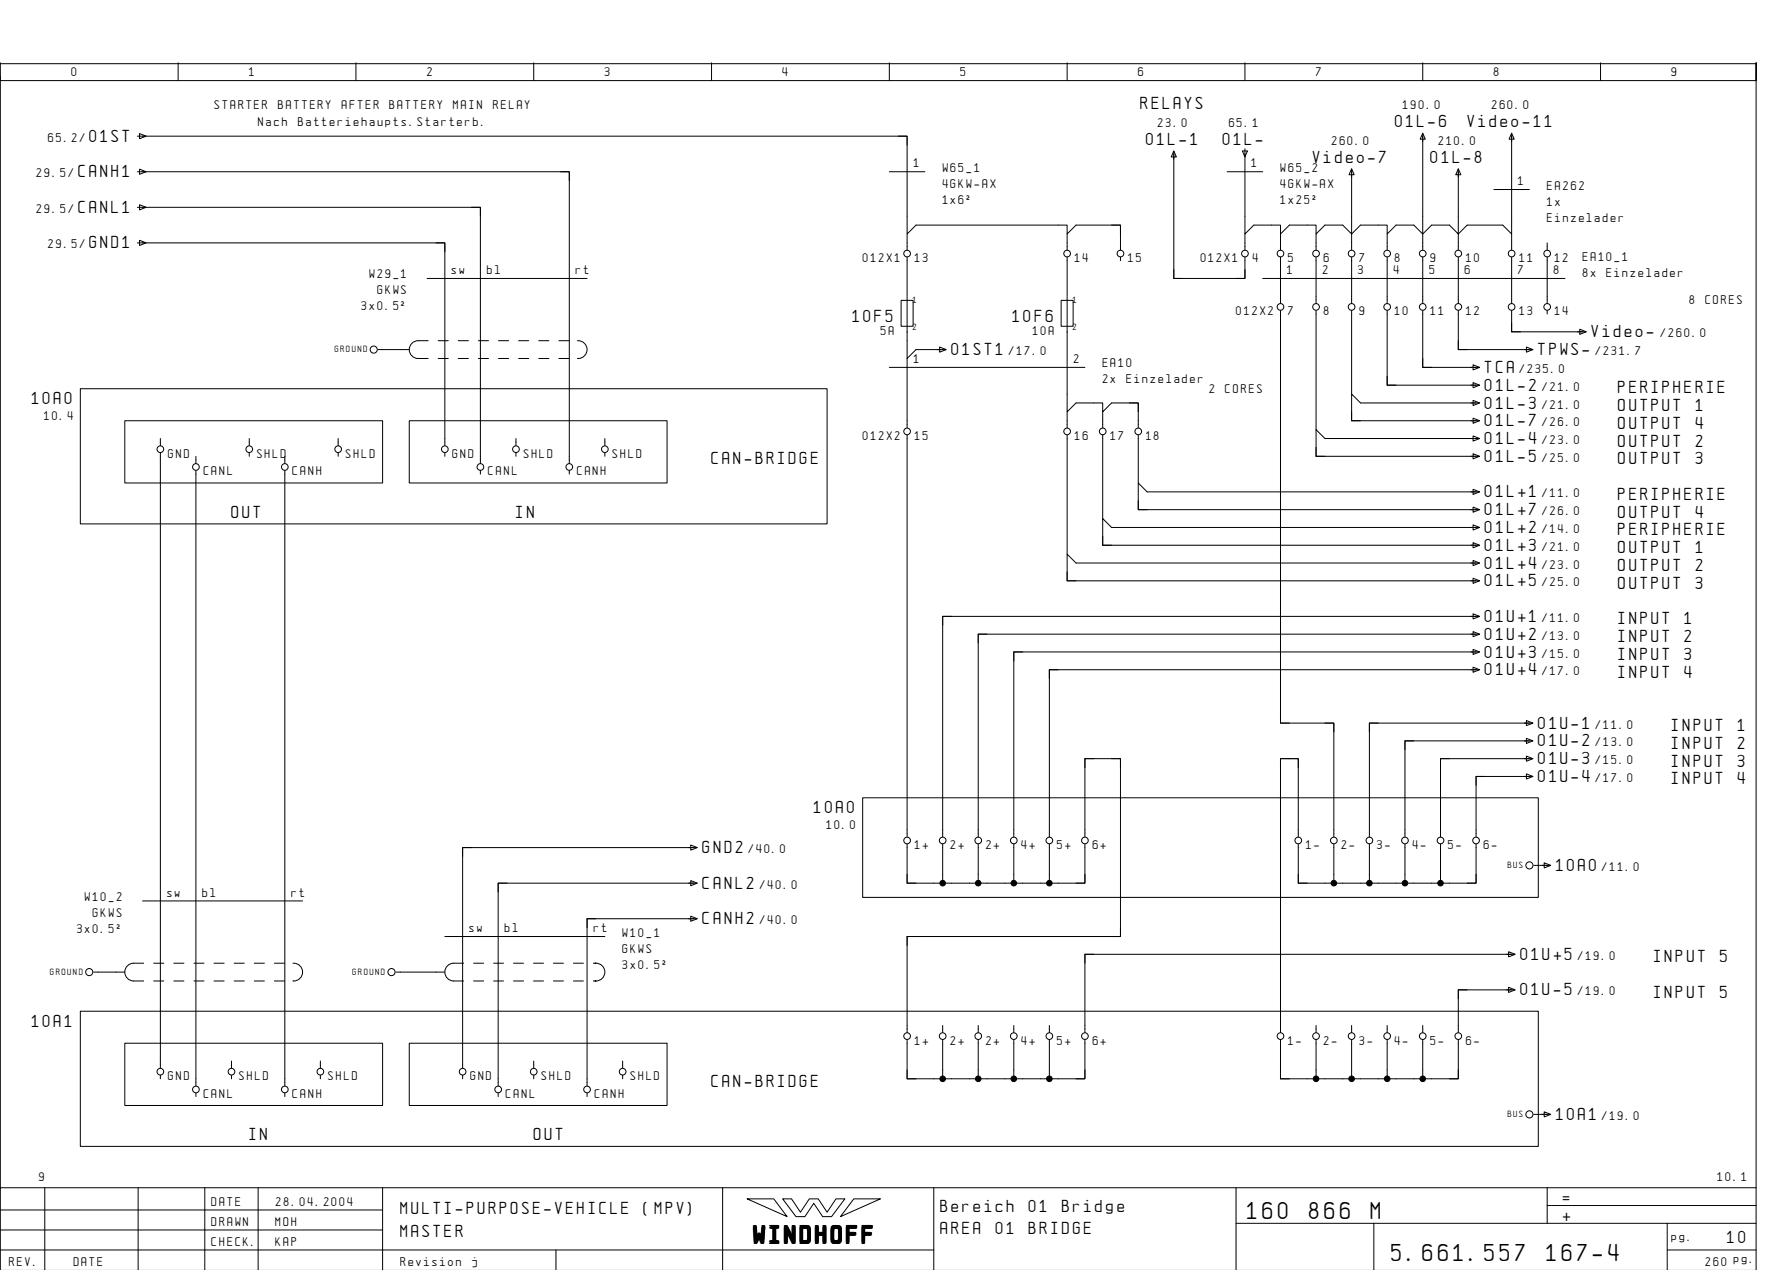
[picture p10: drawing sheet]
<svg xmlns="http://www.w3.org/2000/svg" width="399mm" height="286mm" viewBox="0 0 399 286" stroke-linecap="round" stroke-linejoin="round" font-family="sans-serif">
<defs><g id="words">
<g font-size="4.4">
<text x="280.6" y="274.1">160</text>
<text x="294.5" y="274.1">866</text>
<text x="308.4" y="274.1">M</text>
<text x="169.5" y="279.3">WINDHOFF</text>
<text x="313.1" y="283.6">5.661.557</text>
<text x="347.9" y="283.6">167-4</text>
</g>
<g font-size="3.1">
<text x="256.6" y="24.4">RELAYS</text>
<text x="313.9" y="28.6">01L-6</text>
<text x="330.1" y="28.6">Video-11</text>
<text x="20.1" y="31.9">01ST</text>
<text x="257.9" y="32.6">01L-1</text>
<text x="275.1" y="32.6">01L-</text>
<text x="17.6" y="39.9">CANH1</text>
<text x="295.4" y="36.6">Video-7</text>
<text x="321.9" y="36.6">01L-8</text>
<text x="17.6" y="47.9">CANL1</text>
<text x="20.1" y="55.9">GND1</text>
<text x="191.8" y="72.3">10F5</text>
<text x="227.8" y="72.3">10F6</text>
<text x="358.1" y="75.9">Video-</text>
<text x="214.1" y="79.9">01ST1</text>
<text x="334.1" y="83.9">TCA</text>
<text x="346.1" y="79.9">TPWS-</text>
<text x="334.1" y="87.9">01L-2</text>
<text x="364.1" y="88.4">PERIPHERIE</text>
<text x="7.1" y="90.9">10A0</text>
<text x="334.1" y="91.9">01L-3</text>
<text x="334.1" y="95.9">01L-7</text>
<text x="364.1" y="92.4">OUTPUT</text>
<text x="381.5" y="92.4">1</text>
<text x="334.1" y="99.9">01L-4</text>
<text x="364.1" y="96.4">OUTPUT</text>
<text x="364.1" y="100.4">OUTPUT</text>
<text x="381.5" y="96.4">4</text>
<text x="381.5" y="100.4">2</text>
<text x="160.1" y="104.4">CAN-BRIDGE</text>
<text x="334.1" y="103.9">01L-5</text>
<text x="364.1" y="104.4">OUTPUT</text>
<text x="381.5" y="104.4">3</text>
<text x="334.1" y="111.9">01L+1</text>
<text x="364.1" y="112.4">PERIPHERIE</text>
<text x="52.1" y="116.4">OUT</text>
<text x="116.1" y="116.4">IN</text>
<text x="334.1" y="115.9">01L+7</text>
<text x="334.1" y="119.9">01L+2</text>
<text x="364.1" y="116.4">OUTPUT</text>
<text x="381.5" y="116.4">4</text>
<text x="334.1" y="123.9">01L+3</text>
<text x="364.1" y="120.4">PERIPHERIE</text>
<text x="364.1" y="124.4">OUTPUT</text>
<text x="381.5" y="124.4">1</text>
<text x="334.1" y="127.9">01L+4</text>
<text x="334.1" y="131.9">01L+5</text>
<text x="364.1" y="128.4">OUTPUT</text>
<text x="381.5" y="128.4">2</text>
<text x="364.1" y="132.4">OUTPUT</text>
<text x="381.5" y="132.4">3</text>
<text x="334.1" y="139.9">01U+1</text>
<text x="334.1" y="143.9">01U+2</text>
<text x="364.1" y="140.4">INPUT</text>
<text x="379" y="140.4">1</text>
<text x="334.1" y="147.9">01U+3</text>
<text x="364.1" y="144.4">INPUT</text>
<text x="364.1" y="148.4">INPUT</text>
<text x="379" y="144.4">2</text>
<text x="379" y="148.4">3</text>
<text x="334.1" y="151.9">01U+4</text>
<text x="364.1" y="152.4">INPUT</text>
<text x="379" y="152.4">4</text>
<text x="346.1" y="163.9">01U-1</text>
<text x="346.1" y="167.9">01U-2</text>
<text x="376.1" y="164.4">INPUT</text>
<text x="391" y="164.4">1</text>
<text x="346.1" y="171.9">01U-3</text>
<text x="376.1" y="168.4">INPUT</text>
<text x="376.1" y="172.4">INPUT</text>
<text x="391" y="168.4">2</text>
<text x="391" y="172.4">3</text>
<text x="346.1" y="175.9">01U-4</text>
<text x="376.1" y="176.4">INPUT</text>
<text x="391" y="176.4">4</text>
<text x="183.1" y="182.9">10A0</text>
<text x="158.1" y="191.9">GND2</text>
<text x="350.1" y="195.9">10A0</text>
<text x="158.1" y="199.9">CANL2</text>
<text x="158.1" y="207.9">CANH2</text>
<text x="342.1" y="215.9">01U+5</text>
<text x="372.1" y="216.4">INPUT</text>
<text x="387" y="216.4">5</text>
<text x="342.1" y="223.9">01U-5</text>
<text x="372.1" y="224.4">INPUT</text>
<text x="387" y="224.4">5</text>
<text x="7.1" y="230.9">10A1</text>
<text x="160.1" y="244.4">CAN-BRIDGE</text>
<text x="350.1" y="251.9">10A1</text>
<text x="56.1" y="256.4">IN</text>
<text x="120.1" y="256.4">OUT</text>
<text x="90.1" y="273.1">MULTI-PURPOSE-VEHICLE</text>
<text x="144.8" y="273.1">(MPV)</text>
<text x="211.6" y="272.6">Bereich</text>
<text x="231.5" y="272.6">01</text>
<text x="238.9" y="272.6">Bridge</text>
<text x="351.6" y="270.6">=</text>
<text x="351.6" y="274.6">+</text>
<text x="90.1" y="278.1">MASTER</text>
<text x="211.6" y="277.6">AREA</text>
<text x="224" y="277.6">01</text>
<text x="231.5" y="277.6">BRIDGE</text>
<text x="388.6" y="279.6">10</text>
</g>
<g font-size="2.3">
<text x="16.1" y="17.1">0</text>
<text x="56.1" y="17.1">1</text>
<text x="96.1" y="17.1">2</text>
<text x="136.1" y="17.1">3</text>
<text x="176.1" y="17.1">4</text>
<text x="216.1" y="17.1">5</text>
<text x="256.1" y="17.1">6</text>
<text x="296.1" y="17.1">7</text>
<text x="336.1" y="17.1">8</text>
<text x="376.1" y="17.1">9</text>
<text x="48.3" y="24.4">STARTER</text>
<text x="58.1" y="28.4">Nach</text>
<text x="62.6" y="24.4">BATTERY</text>
<text x="67.1" y="28.4">Batteriehaupts.Starterb.</text>
<text x="76.9" y="24.4">AFTER</text>
<text x="87.7" y="24.4">BATTERY</text>
<text x="102" y="24.4">MAIN</text>
<text x="110.9" y="24.4">RELAY</text>
<text x="260.5" y="28.5">23.0</text>
<text x="276.5" y="28.5">65.1</text>
<text x="315.6" y="24.5">190.0</text>
<text x="335.6" y="24.5">260.0</text>
<text x="10.8" y="31.9">65.2/</text>
<text x="299.6" y="32.5">260.0</text>
<text x="323.6" y="32.5">210.0</text>
<text x="8.2" y="39.9">29.5/</text>
<text x="205.6" y="37.6">1</text>
<text x="212.1" y="38.6">W65_1</text>
<text x="281.6" y="37.6">1</text>
<text x="288.1" y="38.6">W65_2</text>
<text x="341.6" y="41.6">1</text>
<text x="8.2" y="47.9">29.5/</text>
<text x="212.1" y="42.2">4GKW-AX</text>
<text x="212.1" y="45.8">1x6˝</text>
<text x="288.1" y="42.2">4GKW-AX</text>
<text x="288.1" y="45.8">1x25˝</text>
<text x="348.1" y="42.6">EA262</text>
<text x="348.1" y="46.2">1x</text>
<text x="348.1" y="49.8">Einzelader</text>
<text x="10.8" y="55.9">29.5/</text>
<text x="194.1" y="58.9">012X1</text>
<text x="205.8" y="58.9">13</text>
<text x="241.8" y="58.9">14</text>
<text x="253.8" y="58.9">15</text>
<text x="270.1" y="58.9">012X1</text>
<text x="281.8" y="58.9">4</text>
<text x="289.8" y="58.9">5</text>
<text x="297.8" y="58.9">6</text>
<text x="305.8" y="58.9">7</text>
<text x="313.8" y="58.9">8</text>
<text x="321.8" y="58.9">9</text>
<text x="329.8" y="58.9">10</text>
<text x="341.8" y="58.9">11</text>
<text x="349.8" y="58.9">12</text>
<text x="356.1" y="58.6">EA10_1</text>
<text x="83.1" y="62.6">W29_1</text>
<text x="101.6" y="61.6">sw</text>
<text x="109.6" y="61.6">bl</text>
<text x="129.6" y="61.6">rt</text>
<text x="289.6" y="61.6">1</text>
<text x="297.6" y="61.6">2</text>
<text x="305.6" y="61.6">3</text>
<text x="313.6" y="61.6">4</text>
<text x="321.6" y="61.6">5</text>
<text x="329.6" y="61.6">6</text>
<text x="341.6" y="61.6">7</text>
<text x="349.6" y="61.6">8</text>
<text x="356.1" y="62.2">8x</text>
<text x="361.4" y="62.2">Einzelader</text>
<text x="81.3" y="69.8">3x0.5˝</text>
<text x="84.9" y="66.2">GKWS</text>
<text x="278.1" y="70.9">012X2</text>
<text x="289.8" y="70.9">7</text>
<text x="297.8" y="70.9">8</text>
<text x="305.8" y="70.9">9</text>
<text x="313.8" y="70.9">10</text>
<text x="321.8" y="70.9">11</text>
<text x="329.8" y="70.9">12</text>
<text x="341.8" y="70.9">13</text>
<text x="349.8" y="70.9">14</text>
<text x="380.1" y="68.4">8</text>
<text x="383.7" y="68.4">CORES</text>
<text x="198.1" y="75.4">5A</text>
<text x="232.4" y="75.4">10A</text>
<text x="373.6" y="75.9">/260.0</text>
<text x="205.6" y="81.6">1</text>
<text x="227" y="79.9">/17.0</text>
<text x="241.6" y="81.6">2</text>
<text x="248.1" y="82.6">EA10</text>
<text x="341.8" y="83.9">/235.0</text>
<text x="359" y="79.9">/231.7</text>
<text x="248.1" y="86.2">2x</text>
<text x="253.4" y="86.2">Einzelader</text>
<text x="272.1" y="88.4">2</text>
<text x="275.7" y="88.4">CORES</text>
<text x="347" y="87.9">/21.0</text>
<text x="9.9" y="94.4">10.4</text>
<text x="347" y="91.9">/21.0</text>
<text x="347" y="95.9">/26.0</text>
<text x="194.1" y="98.9">012X2</text>
<text x="205.8" y="98.9">15</text>
<text x="241.8" y="98.9">16</text>
<text x="249.8" y="98.9">17</text>
<text x="257.8" y="98.9">18</text>
<text x="347" y="99.9">/23.0</text>
<text x="37.8" y="102.9">GND</text>
<text x="45.8" y="106.9">CANL</text>
<text x="57.8" y="102.9">SHLD</text>
<text x="65.8" y="106.9">CANH</text>
<text x="77.8" y="102.9">SHLD</text>
<text x="101.8" y="102.9">GND</text>
<text x="109.8" y="106.9">CANL</text>
<text x="117.8" y="102.9">SHLD</text>
<text x="129.8" y="106.9">CANH</text>
<text x="137.8" y="102.9">SHLD</text>
<text x="347" y="103.9">/25.0</text>
<text x="347" y="111.9">/11.0</text>
<text x="347" y="115.9">/26.0</text>
<text x="347" y="119.9">/14.0</text>
<text x="347" y="123.9">/21.0</text>
<text x="347" y="127.9">/23.0</text>
<text x="347" y="131.9">/25.0</text>
<text x="347" y="139.9">/11.0</text>
<text x="347" y="143.9">/13.0</text>
<text x="347" y="147.9">/15.0</text>
<text x="347" y="151.9">/17.0</text>
<text x="359" y="163.9">/11.0</text>
<text x="359" y="167.9">/13.0</text>
<text x="359" y="171.9">/15.0</text>
<text x="359" y="175.9">/17.0</text>
<text x="168.4" y="191.9">/40.0</text>
<text x="185.9" y="186.4">10.0</text>
<text x="205.8" y="190.9">1+</text>
<text x="213.8" y="190.9">2+</text>
<text x="221.8" y="190.9">2+</text>
<text x="229.8" y="190.9">4+</text>
<text x="237.8" y="190.9">5+</text>
<text x="245.8" y="190.9">6+</text>
<text x="293.8" y="190.9">1-</text>
<text x="301.8" y="190.9">2-</text>
<text x="309.8" y="190.9">3-</text>
<text x="317.8" y="190.9">4-</text>
<text x="325.8" y="190.9">5-</text>
<text x="333.8" y="190.9">6-</text>
<text x="360.4" y="195.9">/11.0</text>
<text x="19.1" y="202.6">W10_2</text>
<text x="37.6" y="201.6">sw</text>
<text x="45.6" y="201.6">bl</text>
<text x="65.6" y="201.6">rt</text>
<text x="171" y="199.9">/40.0</text>
<text x="17.3" y="209.8">3x0.5˝</text>
<text x="20.9" y="206.2">GKWS</text>
<text x="105.6" y="209.6">sw</text>
<text x="113.6" y="209.6">bl</text>
<text x="133.6" y="209.6">rt</text>
<text x="171" y="207.9">/40.0</text>
<text x="140.1" y="210.6">W10_1</text>
<text x="140.1" y="214.2">GKWS</text>
<text x="355" y="215.9">/19.0</text>
<text x="140.1" y="217.8">3x0.5˝</text>
<text x="355" y="223.9">/19.0</text>
<text x="205.8" y="234.9">1+</text>
<text x="213.8" y="234.9">2+</text>
<text x="221.8" y="234.9">2+</text>
<text x="229.8" y="234.9">4+</text>
<text x="237.8" y="234.9">5+</text>
<text x="245.8" y="234.9">6+</text>
<text x="289.8" y="234.9">1-</text>
<text x="297.8" y="234.9">2-</text>
<text x="305.8" y="234.9">3-</text>
<text x="313.8" y="234.9">4-</text>
<text x="321.8" y="234.9">5-</text>
<text x="329.8" y="234.9">6-</text>
<text x="37.8" y="242.9">GND</text>
<text x="53.8" y="242.9">SHLD</text>
<text x="73.8" y="242.9">SHLD</text>
<text x="105.8" y="242.9">GND</text>
<text x="121.8" y="242.9">SHLD</text>
<text x="141.8" y="242.9">SHLD</text>
<text x="45.8" y="246.9">CANL</text>
<text x="65.8" y="246.9">CANH</text>
<text x="113.8" y="246.9">CANL</text>
<text x="133.8" y="246.9">CANH</text>
<text x="360.4" y="251.9">/19.0</text>
<text x="8.8" y="265.6">9</text>
<text x="386.4" y="265.6">10.1</text>
<text x="47.6" y="271.1">DATE</text>
<text x="47.6" y="275.6">DRAWN</text>
<text x="62" y="275.6">MOH</text>
<text x="62.1" y="271.1">28.04.2004</text>
<text x="47.6" y="280.1">CHECK.</text>
<text x="62" y="280.1">KAP</text>
<text x="376.1" y="279.1">pg.</text>
<text x="2.1" y="284.6">REV.</text>
<text x="16.6" y="284.6">DATE</text>
<text x="90.1" y="284.6">Revision</text>
<text x="106.2" y="284.6">j</text>
<text x="383.7" y="284.6">260 pg.</text>
</g>
<g font-size="1.6">
<text x="205.3" y="68.1">1</text>
<text x="241.4" y="68.1">1</text>
<text x="205.3" y="74.1">2</text>
<text x="241.4" y="74.1">2</text>
<text x="75.3" y="79.3">GROUND</text>
<text x="339.2" y="195.3">BUS</text>
<text x="11.3" y="219.3">GROUND</text>
<text x="79.3" y="219.3">GROUND</text>
<text x="339.2" y="251.3">BUS</text>
</g>
</g></defs>
<g fill="none" stroke="#000" stroke-width=".22">
<path d="M.1 14.1v4h395v-4v271.6M.1 17.1v250M.1 14.3h395M40.1 14.1v4M80.1 14.1v4M120.1 14.1v4M160.1 14.1v4M200.1 14.1v4M240.1 14.1v4M280.1 14.1v4M320.1 14.1v4M360.1 14.1v4"/>
<path d="M30.9 30.6h1.9M30.9 38.6h1.9M31.4 30l1.5 .6-1.5 .6zM31.4 38l1.5 .6-1.5 .6zM32.1 38.6h96v65.6M32.1 30.6h172v22l2-2h34v2l2-2h10v5.6M126.1 38.6h2v2M200.1 38.6h8M202.1 30.6h2v2M264.1 34.1v28.5h16v-4.8M264.1 33.9l.6 1.4h-1.2zM276.1 38.6h8"/>
<path d="M279.5 33.9h1.1l-.5 1.4zM280.1 33.4v19.2l2-2h4h2v2l2-2h6v2l2-2h4l2 2v-14.5M304.1 37.9l.6 1.4h-1.2zM320.1 30v22.6l-2-2h-4l-2 2v-2h-6l-2 2v3.6M320.1 29.9l.6 1.4h-1.2zM328.1 38.1v14.5l-2-2h-4l-2 2v3.6M328.1 37.9l.6 1.4h-1.2zM340.1 30v22.6l-2-2h-8l-2 2v3.6M340.1 29.9l.6 1.4h-1.2zM30.9 46.6h1.9M30.9 54.6h1.9M31.4 46l1.5 .6-1.5 .6z"/>
<path d="M31.4 54l1.5 .6-1.5 .6zM32.1 54.6h68v45.6M32.1 46.6h76v57.6M98.1 54.6h2v2M106.1 46.6h2v2M204.1 57.8v8.8M204.1 52.6v3.6M240.1 57.8v8.8M240.1 52.6v3.6M250.1 50.6h2v2M252.1 57.8v.8M280.1 52.6v3.6"/>
<path d="M288.1 52.6v3.6M288.1 57.8v10.4M296.1 52.6v3.6M296.1 57.8v10.4M304.1 57.8v10.4M312.1 52.6v3.6M312.1 57.8v10.4M320.1 57.8v10.4M328.1 57.8v10.4M336.1 42.6h8M340.1 52.6v3.6M340.1 57.8v10.4"/>
<path d="M348.1 54.6v1.6M348.1 57.8v10.4M85.1 78.6h7M96.1 62.6h36M96.3 76.6h-2.2a2 2 0 0 0-2 2 2 2 0 0 0 2 2h2.2M98.6 76.6h2.2M103.1 76.6h2.3M107.6 76.6h2.3M112.1 76.6h2.3M116.7 76.6h2.2M121.2 76.6h2.3M125.7 76.6h2.3"/>
<path d="M129.9 76.6a2.01 2.01 0 0 1 2.2 2 2.01 2.01 0 0 1-2.2 2M202.7 67.5h2.7v5.9h-2.7zM204.1 66.8v13.8l2-2h6.7M211.4 78l1.5 .6-1.5 .6zM238.7 67.5h2.7v5.9h-2.7zM240.1 66.8v25.8l2-2h6v2l2-2h6v5.6M264.1 60.6v2h2M280.1 60.6v2h-2M284.1 62.6h68M288.1 69.8v92.8h12v25.6M296.1 69.8v26.8M304.1 69.8v18.8"/>
<path d="M312.1 69.8v16.8h20.6M320.1 69.8v12.8h12.6M328.1 69.8v8.8h16.6M328.1 76.6v2h2M340.1 69.8v4.8h16.7M340.1 72.6v2h2M343.4 78l1.5 .6-1.5 .6zM348.1 69.8v.8M355.4 74l1.5 .6-1.5 .6zM18.1 87.4h168v30.4h-168zM28.1 94.6h58v14h-58zM36.1 98.6v1.6"/>
<path d="M56.1 98.6v1.6M76.1 98.6v1.6M92.1 94.6h58v14h-58zM98.6 80.6h2.2M103.1 80.6h2.3M107.6 80.6h2.3M112.1 80.6h2.3M116.1 98.6v1.6M116.7 80.6h2.2M121.2 80.6h2.3M125.7 80.6h2.3M136.1 98.6v1.6"/>
<path d="M200.1 82.6h44M204.1 97.8v90.4M204.1 80.6v15.6M240.1 97.8v26.8M240.1 92.6v3.6M248.1 92.6v3.6M248.1 97.8v18.8M254.1 90.6h2v2M256.1 97.8v10.8M304.1 92.6v2h28.6M312.1 84.6v2h2M320.1 80.6v2h2"/>
<path d="M331.4 82l1.5 .6-1.5 .6zM331.4 86l1.5 .6-1.5 .6zM331.4 90l1.5 .6-1.5 .6zM331.4 94l1.5 .6-1.5 .6zM331.4 98l1.5 .6-1.5 .6zM332.7 98.6h-34.6l-2-2v6h2M332.7 90.6h-26.6l-2-2v6h2M36.1 101.8v138.4M44.1 102.6v1.6M44.1 105.8v138.4M56.1 101.8v.8M64.1 102.6v1.6"/>
<path d="M64.1 105.8v138.4M76.1 101.8v.8M100.1 101.8v.8M108.1 105.8v.8M116.1 101.8v.8M128.1 105.8v.8M136.1 101.8v.8M256.1 112.6v2h76.6M296.1 100.6v2h36.6M331.4 102l1.5 .6-1.5 .6zM331.4 110l1.5 .6-1.5 .6zM331.4 114l1.5 .6-1.5 .6z"/>
<path d="M331.4 118l1.5 .6-1.5 .6zM332.7 118.6h-82.6l-2-2v6h2M332.7 110.6h-74.6l-2-2v6h2M214.1 138.6h-2v2M240.1 128.6v2h92.6M248.1 120.6v2h84.6M331.4 122l1.5 .6-1.5 .6zM331.4 126l1.5 .6-1.5 .6zM331.4 130l1.5 .6-1.5 .6zM331.4 138l1.5 .6-1.5 .6zM332.7 126.6h-90.6l-2-2v6h2M332.7 138.6h-120.6v49.6"/>
<path d="M222.1 142.6h-2v2M230.1 146.6h-2v2M238.1 150.6h-2v2M331.4 142l1.5 .6-1.5 .6zM331.4 146l1.5 .6-1.5 .6zM331.4 150l1.5 .6-1.5 .6zM332.7 142.6h-112.6v45.6M332.7 146.6h-104.6v41.6M332.7 150.6h-96.6v37.6M194.1 179.4h152v22.4h-152zM246.1 170.6h-2v2M250.1 170.6h2v2"/>
<path d="M288.1 160.6v2h2M288.1 172.6v-2h4v2M298.1 162.6h2v2M310.1 162.6h-2v2M318.1 166.6h-2v2M326.1 170.6h-2v2M334.1 174.6h-2v2M343.4 162l1.5 .6-1.5 .6zM343.4 166l1.5 .6-1.5 .6zM343.4 170l1.5 .6-1.5 .6zM343.4 174l1.5 .6-1.5 .6zM344.7 162.6h-36.6v25.6"/>
<path d="M344.7 166.6h-28.6v21.6M344.7 170.6h-20.6v17.6M344.7 174.6h-12.6v13.6M106.1 190.6h-2v2M114.1 198.6h-2v2M155.4 190l1.5 .6-1.5 .6zM155.4 198l1.5 .6-1.5 .6zM156.8 190.6h-52.7v49.6M156.8 198.6h-44.7v45.6M204.1 189.8v8.8h40v-8.8M204.1 196.6v2h2M212.1 189.8v8.8"/>
<path d="M220.1 189.8v8.8M228.1 189.8v8.8M236.1 189.8v8.8M244.1 188.2v-17.6h8v40h-48v21.6M244.1 196.6v2h-2M292.1 188.2v-17.6h-4v61.6M292.1 189.8v8.8h40v-8.8M292.1 196.6v2h2M300.1 189.8v8.8M308.1 189.8v8.8M316.1 189.8v8.8M324.1 189.8v8.8"/>
<path d="M332.1 196.6v2h-2M345.1 194.6h3.7M347.4 194l1.5 .6-1.5 .6zM21.1 218.6h7M32.1 202.6h36M32.3 216.6h-2.2a2 2 0 0 0-2 2 2 2 0 0 0 2 2h2.2M34.6 216.6h2.3M39.1 216.6h2.3M43.6 216.6h2.3M48.1 216.6h2.3M52.7 216.6h2.3M57.2 216.6h2.3"/>
<path d="M61.7 216.6h2.3M65.9 216.6a2.01 2.01 0 0 1 2.2 2 2.01 2.01 0 0 1-2.2 2M89.1 218.6h11M100.1 210.6h36M104.3 216.6h-2.2a2 2 0 0 0-2 2 2 2 0 0 0 2 2h2.2M106.5 216.6h2.3M111 216.6h2.3M115.5 216.6h2.3M120 216.6h2.3M124.5 216.6h2.2M129 216.6h2.2M133.5 216.6h.6h-.2"/>
<path d="M134.1 216.6a2 2 0 0 1 2 2 2 2 0 0 1-2 2M134.1 206.6h-2v2M155.4 206l1.5 .6-1.5 .6zM156.8 206.6h-24.7v37.6M206.1 210.6h-2v2M246.1 214.6h-2v2M252.1 208.6v2h-2M339.4 214l1.5 .6-1.5 .6zM340.8 214.6h-96.7v17.6M18.1 227.4h328v30.4h-328zM28.1 234.6h58v14h-58zM34.6 220.6h2.3"/>
<path d="M39.1 220.6h2.3M43.6 220.6h2.3M48.1 220.6h2.3M52.1 238.6v1.6M52.7 220.6h2.3M57.2 220.6h2.3M61.7 220.6h2.3M72.1 238.6v1.6M92.1 234.6h58v14h-58zM106.5 220.6h2.3M111 220.6h2.3M115.5 220.6h2.3"/>
<path d="M120 220.6h2.3M120.1 238.6v1.6M124.5 220.6h2.2M129 220.6h2.2M133.5 220.6h.6h-.2M140.1 238.6v1.6M204.1 233.8v8.8h40v-8.8M212.1 230.6v1.6M212.1 233.8v8.8M220.1 230.6v1.6M220.1 233.8v8.8M228.1 230.6v1.6"/>
<path d="M228.1 233.8v8.8M236.1 230.6v1.6M236.1 233.8v8.8M288.1 233.8v8.8h40v-8.8M296.1 230.6v1.6M296.1 233.8v8.8M304.1 230.6v1.6M304.1 233.8v8.8M312.1 230.6v1.6M312.1 233.8v8.8M320.1 230.6v1.6M320.1 233.8v8.8"/>
<path d="M330.1 222.6h-2v2M339.4 222l1.5 .6-1.5 .6zM340.8 222.6h-12.7v9.6M36.1 241.8v.8M44.1 245.8v.8M52.1 241.8v.8M64.1 245.8v.8M72.1 241.8v.8M104.1 241.8v.8M112.1 245.8v.8M120.1 241.8v.8M132.1 245.8v.8"/>
<path d="M140.1 241.8v.8M204.1 240.6v2h2M244.1 240.6v2h-2M288.1 240.6v2h2M328.1 240.6v2h-2M345.1 250.6h3.7M347.4 250l1.5 .6-1.5 .6zM10.1 267.1v18.5M31.1 267.1v18.5M46.1 267.1v18.6M58.1 267.1v18.6M86.1 272.1h-86"/>
<path d="M86.1 276.6h-86M86.1 267.1v18.6M162.6 267.1v18.6M168.1 269.6h6l3 4zM176.1 269.6h2l2 3 2-3h2l2 3 2-3h2l-3 4h-2l-2-3-2 3h-2zM192.1 269.6h6l-9 4zM210.1 267.1v18.6M278.1 275.1h117M278.1 267.1v18.6M309.1 275.1v10.6M348.1 271.1h47M348.1 267.1v8"/>
<path d="M375.1 275.1v10.6M395.1 267.1h-395v18.6M125.1 281.1v4.6M210.1 281.1h-210M375.1 281.1h20"/>
<circle cx="204.1" cy="57" r=".75"/>
<circle cx="240.1" cy="57" r=".75"/>
<circle cx="252.1" cy="57" r=".75"/>
<circle cx="280.1" cy="57" r=".75"/>
<circle cx="288.1" cy="57" r=".75"/>
<circle cx="296.1" cy="57" r=".75"/>
<circle cx="304.1" cy="57" r=".75"/>
<circle cx="312.1" cy="57" r=".75"/>
<circle cx="320.1" cy="57" r=".75"/>
<circle cx="328.1" cy="57" r=".75"/>
<circle cx="340.1" cy="57" r=".75"/>
<circle cx="348.1" cy="57" r=".75"/>
<circle cx="84.1" cy="78.6" r=".8"/>
<circle cx="288.1" cy="69" r=".75"/>
<circle cx="296.1" cy="69" r=".75"/>
<circle cx="304.1" cy="69" r=".75"/>
<circle cx="312.1" cy="69" r=".75"/>
<circle cx="320.1" cy="69" r=".75"/>
<circle cx="328.1" cy="69" r=".75"/>
<circle cx="340.1" cy="69" r=".75"/>
<circle cx="348.1" cy="69" r=".75"/>
<circle cx="204.1" cy="97" r=".75"/>
<circle cx="240.1" cy="97" r=".75"/>
<circle cx="248.1" cy="97" r=".75"/>
<circle cx="256.1" cy="97" r=".75"/>
<circle cx="36.1" cy="101" r=".75"/>
<circle cx="44.1" cy="105" r=".75"/>
<circle cx="56.1" cy="101" r=".75"/>
<circle cx="64.1" cy="105" r=".75"/>
<circle cx="76.1" cy="101" r=".75"/>
<circle cx="100.1" cy="101" r=".75"/>
<circle cx="108.1" cy="105" r=".75"/>
<circle cx="116.1" cy="101" r=".75"/>
<circle cx="128.1" cy="105" r=".75"/>
<circle cx="136.1" cy="101" r=".75"/>
<circle cx="204.1" cy="189" r=".75"/>
<circle cx="212.1" cy="189" r=".75"/>
<circle cx="220.1" cy="189" r=".75"/>
<circle cx="228.1" cy="189" r=".75"/>
<circle cx="236.1" cy="189" r=".75"/>
<circle cx="244.1" cy="189" r=".75"/>
<circle cx="292.1" cy="189" r=".75"/>
<circle cx="300.1" cy="189" r=".75"/>
<circle cx="308.1" cy="189" r=".75"/>
<circle cx="316.1" cy="189" r=".75"/>
<circle cx="324.1" cy="189" r=".75"/>
<circle cx="332.1" cy="189" r=".75"/>
<circle cx="344.1" cy="194.6" r=".8"/>
<circle cx="20.1" cy="218.6" r=".8"/>
<circle cx="88.1" cy="218.6" r=".8"/>
<circle cx="204.1" cy="233" r=".75"/>
<circle cx="212.1" cy="233" r=".75"/>
<circle cx="220.1" cy="233" r=".75"/>
<circle cx="228.1" cy="233" r=".75"/>
<circle cx="236.1" cy="233" r=".75"/>
<circle cx="244.1" cy="233" r=".75"/>
<circle cx="288.1" cy="233" r=".75"/>
<circle cx="296.1" cy="233" r=".75"/>
<circle cx="304.1" cy="233" r=".75"/>
<circle cx="312.1" cy="233" r=".75"/>
<circle cx="320.1" cy="233" r=".75"/>
<circle cx="328.1" cy="233" r=".75"/>
<circle cx="36.1" cy="241" r=".75"/>
<circle cx="44.1" cy="245" r=".75"/>
<circle cx="52.1" cy="241" r=".75"/>
<circle cx="64.1" cy="245" r=".75"/>
<circle cx="72.1" cy="241" r=".75"/>
<circle cx="104.1" cy="241" r=".75"/>
<circle cx="112.1" cy="245" r=".75"/>
<circle cx="120.1" cy="241" r=".75"/>
<circle cx="132.1" cy="245" r=".75"/>
<circle cx="140.1" cy="241" r=".75"/>
<circle cx="344.1" cy="250.6" r=".8"/>
</g>
<g fill="#000" stroke="#000" stroke-width=".22">
<circle cx="212.1" cy="198.6" r=".63"/>
<circle cx="220.1" cy="198.6" r=".63"/>
<circle cx="228.1" cy="198.6" r=".63"/>
<circle cx="236.1" cy="198.6" r=".63"/>
<circle cx="300.1" cy="198.6" r=".63"/>
<circle cx="308.1" cy="198.6" r=".63"/>
<circle cx="316.1" cy="198.6" r=".63"/>
<circle cx="324.1" cy="198.6" r=".63"/>
<circle cx="212.1" cy="242.6" r=".63"/>
<circle cx="220.1" cy="242.6" r=".62"/>
<circle cx="228.1" cy="242.6" r=".63"/>
<circle cx="236.1" cy="242.6" r=".63"/>
<circle cx="296.1" cy="242.6" r=".62"/>
<circle cx="304.1" cy="242.6" r=".63"/>
<circle cx="312.1" cy="242.6" r=".63"/>
<circle cx="320.1" cy="242.6" r=".63"/>
</g>
<use href="#words"/>
</svg>
